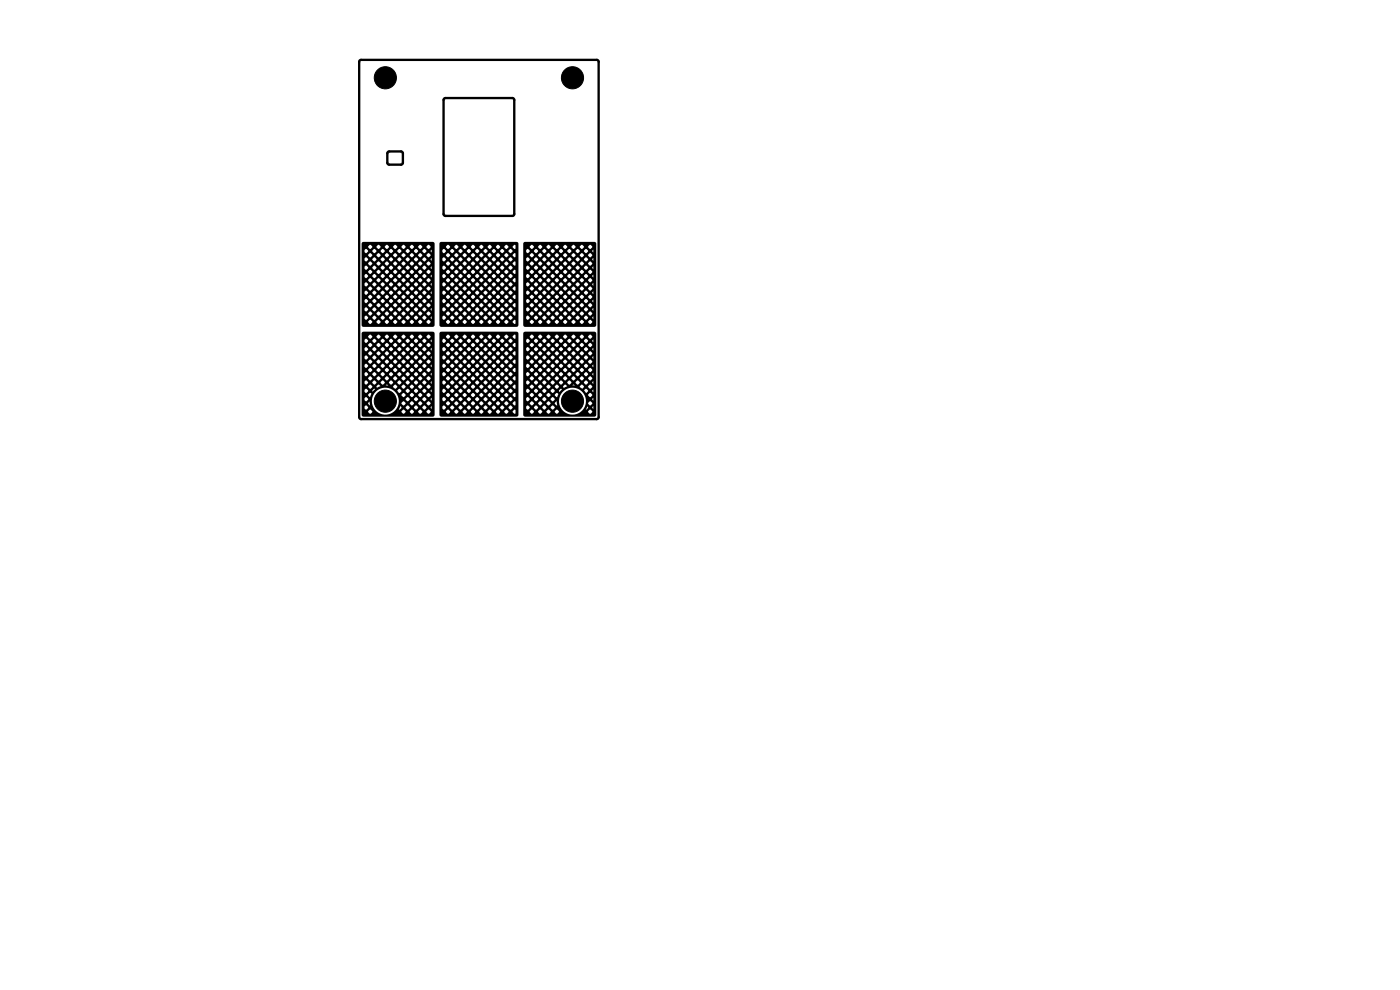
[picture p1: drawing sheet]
<svg xmlns="http://www.w3.org/2000/svg" width="297mm" height="210mm" viewBox="0 0 297 210" stroke-linecap="round" stroke-linejoin="round" font-family="sans-serif">
<g fill="#000" stroke="#000" stroke-width=".21">
<circle cx="81.7" cy="16.5" r="2.35"/>
<circle cx="81.8" cy="16.5" r="1.55"/>
<circle cx="121.4" cy="16.5" r="2.35"/>
<circle cx="121.4" cy="16.5" r="1.55"/>
<circle cx="81.7" cy="85.1" r="2.35"/>
<circle cx="81.8" cy="85.1" r="1.55"/>
<circle cx="121.4" cy="85.1" r="2.35"/>
<circle cx="121.4" cy="85.1" r="1.55"/>
</g>
<path d="M76.8 51.5l.3-.2h14.7l.3 .2 .1 17.4-.1 .4h-15l-.3-.1-.1-.9h1.4l.4 .4 .5-.4h.8l.5 .4 .5-.4h.8l.4 .4 .5-.4h.9l.4 .4 .5-.4h.8l.5 .4 .5-.4h.8l.4 .4 .5-.4h.9l.4 .4 .5-.4h.9l.5 .4 .4-.4-.5-.5-.4 .5h-.9l-.5-.5-.4 .5h-.9l-.4-.5-.5 .5h-.8l-.5-.5-.5 .5h-.8l-.5-.5-.4 .5h-.9l-.4-.5-.5 .5h-.8l-.5-.5-.5 .5h-.8l-.5-.5-.4 .5h-1.4v-1.1h.6v.4l.4 .3 .4-.5h.9l.4 .5 .5-.5h.8l.5 .5 .4-.5h.9l.5 .5 .4-.5h.9l.4 .5 .5-.5h.8l.5 .5 .5-.5h.8l.5 .5 .4-.5h.9l.4 .5 .5-.5h.8l.3 .3v-.6l-.3 .3h-.8l-.5-.5-.4 .5h-.9l-.4-.5-.5 .5h-.8l-.5-.5-.5 .5h-.8l-.5-.5-.4 .5h-.9l-.4-.5-.5 .5h-.9l-.4-.5-.5 .5h-.8l-.5-.5-.4 .5h-.9l-.4-.5-.4 .3h-.6v-.7h1.4l.4 .5 .5-.5h.8l.5 .5 .5-.5h.8l.5 .5 .4-.5h.9l.4 .5 .5-.5h.8l.5 .5 .5-.5h.8l.5 .5 .4-.5h.9l.4 .5 .5-.5h.9l.4 .5 .5-.5-.5-.4-.4 .4h-.9l-.5-.4-.4 .4h-.9l-.4-.4-.5 .4h-.8l-.5-.4-.5 .4h-.8l-.5-.4-.4 .4h-.9l-.4-.4-.5 .4h-.8l-.5-.4-.5 .4h-.8l-.5-.4-.4 .4h-1.4v-1.1h.6v.4l.4 .3 .4-.5h.9l.4 .5 .5-.5h.8l.5 .5 .4-.5h.9l.5 .5 .4-.5h.9l.4 .5 .5-.5h.8l.5 .5 .5-.5h.8l.5 .5 .4-.5h.9l.4 .5 .5-.5h.8l.3 .3v-.6l-.3 .3h-.8l-.5-.4-.4 .4h-.9l-.4-.4-.5 .4h-.8l-.5-.4-.5 .4h-.8l-.5-.4-.4 .4h-.9l-.4-.4-.5 .4h-.9l-.4-.4-.5 .4h-.8l-.5-.4-.4 .4h-.9l-.4-.4-.4 .2h-.6v-.7h1.4l.4 .5 .5-.5h.8l.5 .5 .5-.5h.8l.5 .5 .4-.5h.9l.4 .5 .5-.5h.8l.5 .5 .5-.5h.8l.5 .5 .4-.5h.9l.4 .5 .5-.5h.9l.4 .5 .5-.5-.5-.4-.4 .4h-.9l-.5-.4-.4 .4h-.9l-.4-.4-.5 .4h-.8l-.5-.4-.5 .4h-.8l-.5-.4-.4 .4h-.9l-.4-.4-.5 .4h-.8l-.5-.4-.5 .4h-.8l-.5-.4-.4 .4h-1.4v-1h.6v.4l.4 .2 .4-.4h.9l.4 .4 .5-.4h.8l.5 .4 .4-.4h.9l.5 .4 .4-.4h.9l.4 .4 .5-.4h.8l.5 .4 .5-.4h.8l.5 .4 .4-.4h.9l.4 .4 .5-.4h.8l.3 .3v-.7l-.3 .4h-.8l-.5-.5-.4 .5h-.9l-.4-.5-.5 .5h-.8l-.5-.5-.5 .5h-.8l-.5-.5-.4 .5h-.9l-.4-.5-.5 .5h-.9l-.4-.5-.5 .5h-.8l-.5-.5-.4 .5h-.9l-.4-.5-.4 .3h-.6v-.7h1.4l.4 .4 .5-.4h.8l.5 .4 .5-.4h.8l.5 .4 .4-.4h.9l.4 .4 .5-.4h.8l.5 .4 .5-.4h.8l.5 .4 .4-.4h.9l.4 .4 .5-.4h.9l.4 .4 .5-.4-.5-.5-.4 .5h-.9l-.5-.5-.4 .5h-.9l-.4-.5-.5 .5h-.8l-.5-.5-.5 .5h-.8l-.5-.5-.4 .5h-.9l-.4-.5-.5 .5h-.8l-.5-.5-.5 .5h-.8l-.5-.5-.4 .5h-1.4v-1.1h.6v.4l.4 .3 .4-.5h.9l.4 .5 .5-.5h.8l.5 .5 .4-.5h.9l.5 .5 .4-.5h.9l.4 .5 .5-.5h.8l.5 .5 .5-.5h.8l.5 .5 .4-.5h.9l.4 .5 .5-.5h.8l.3 .3v-.6l-.3 .3h-.8l-.5-.5-.4 .5h-.9l-.4-.5-.5 .5h-.8l-.5-.5-.5 .5h-.8l-.5-.5-.4 .5h-.9l-.4-.5-.5 .5h-.9l-.4-.5-.5 .5h-.8l-.5-.5-.4 .5h-.9l-.4-.5-.4 .3h-.6v-.7h1.4l.4 .5 .5-.5h.8l.5 .5 .5-.5h.8l.5 .5 .4-.5h.9l.4 .5 .5-.5h.8l.5 .5 .5-.5h.8l.5 .5 .4-.5h.9l.4 .5 .5-.5h.9l.4 .5 .5-.5-.5-.5-.4 .5h-.9l-.5-.5-.4 .5h-.9l-.4-.5-.5 .5h-.8l-.5-.5-.5 .5h-.8l-.5-.5-.4 .5h-.9l-.4-.5-.5 .5h-.8l-.5-.5-.5 .5h-.8l-.5-.5-.4 .5h-1.4v-1.1h.6v.4l.4 .3 .4-.5h.9l.4 .5 .5-.5h.8l.5 .5 .4-.5h.9l.5 .5 .4-.5h.9l.4 .5 .5-.5h.8l.5 .5 .5-.5h.8l.5 .5 .4-.5h.9l.4 .5 .5-.5h.8l.3 .3v-.6l-.3 .3h-.8l-.5-.4-.4 .4h-.9l-.4-.4-.5 .4h-.8l-.5-.4-.5 .4h-.8l-.5-.4-.4 .4h-.9l-.4-.4-.5 .4h-.9l-.4-.4-.5 .4h-.8l-.5-.4-.4 .4h-.9l-.4-.4-.4 .2h-.6v-.7h1.4l.4 .5 .5-.5h.8l.5 .5 .5-.5h.8l.5 .5 .4-.5h.9l.4 .5 .5-.5h.8l.5 .5 .5-.5h.8l.5 .5 .4-.5h.9l.4 .5 .5-.5h.9l.4 .5 .5-.5-.5-.4-.4 .4h-.9l-.5-.4-.4 .4h-.9l-.4-.4-.5 .4h-.8l-.5-.4-.5 .4h-.8l-.5-.4-.4 .4h-.9l-.4-.4-.5 .4h-.8l-.5-.4-.5 .4h-.8l-.5-.4-.4 .4h-1.4v-1.1h.6v.5l.4 .2 .4-.4h.9l.4 .4 .5-.4h.8l.5 .4 .4-.4h.9l.5 .4 .4-.4h.9l.4 .4 .5-.4h.8l.5 .4 .5-.4h.8l.5 .4 .4-.4h.9l.4 .4 .5-.4h.8l.3 .3v-.7l-.3 .4h-.8l-.5-.5-.4 .5h-.9l-.4-.5-.5 .5h-.8l-.5-.5-.5 .5h-.8l-.5-.5-.4 .5h-.9l-.4-.5-.5 .5h-.9l-.4-.5-.5 .5h-.8l-.5-.5-.4 .5h-.9l-.4-.5-.4 .2h-.6v-.6h1.4l.4 .4 .5-.4h.8l.5 .4 .5-.4h.8l.5 .4 .4-.4h.9l.4 .4 .5-.4h.8l.5 .4 .5-.4h.8l.5 .4 .4-.4h.9l.4 .4 .5-.4h.9l.4 .4 .5-.4-.5-.5-.4 .5h-.9l-.5-.5-.4 .5h-.9l-.4-.5-.5 .5h-.8l-.5-.5-.5 .5h-.8l-.5-.5-.4 .5h-.9l-.4-.5-.5 .5h-.8l-.5-.5-.5 .5h-.8l-.5-.5-.4 .5h-1.4v-1.1h.6v.4l.4 .2 .4-.4h.9l.4 .4 .5-.4h.8l.5 .4 .4-.4h.9l.5 .4 .4-.4h.9l.4 .4 .5-.4h.8l.5 .4 .5-.4h.8l.5 .4 .4-.4h.9l.4 .4 .5-.4h.8l.3 .3v-.6l-.3 .3h-.8l-.5-.5-.4 .5h-.9l-.4-.5-.5 .5h-.8l-.5-.5-.5 .5h-.8l-.5-.5-.4 .5h-.9l-.4-.5-.5 .5h-.9l-.4-.5-.5 .5h-.8l-.5-.5-.4 .5h-.9l-.4-.5-.4 .3h-.6v-.7h1.4l.4 .5 .5-.5h.8l.5 .5 .5-.5h.8l.5 .5 .4-.5h.9l.4 .5 .5-.5h.8l.5 .5 .5-.5h.8l.5 .5 .4-.5h.9l.4 .5 .5-.5h.9l.4 .5 .5-.5-.5-.5-.4 .5h-.9l-.5-.5-.4 .5h-.9l-.4-.5-.5 .5h-.8l-.5-.5-.5 .5h-.8l-.5-.5-.4 .5h-.9l-.4-.5-.5 .5h-.8l-.5-.5-.5 .5h-.8l-.5-.5-.4 .5h-1.4v-1.1h.6v.4l.4 .3 .4-.5h.9l.4 .5 .5-.5h.8l.5 .5 .4-.5h.9l.5 .5 .4-.5h.9l.4 .5 .5-.5h.8l.5 .5 .5-.5h.8l.5 .5 .4-.5h.9l.4 .5 .5-.5h.8l.3 .3v-.6l-.3 .3h-.8l-.5-.4-.4 .4h-.9l-.4-.4-.5 .4h-.8l-.5-.4-.5 .4h-.8l-.5-.4-.4 .4h-.9l-.4-.4-.5 .4h-.9l-.4-.4-.5 .4h-.8l-.5-.4-.4 .4h-.9l-.4-.4-.4 .2h-.6v-.7h1.4l.4 .5 .5-.5h.8l.5 .5 .5-.5h.8l.5 .5 .4-.5h.9l.4 .5 .5-.5h.8l.5 .5 .5-.5h.8l.5 .5 .4-.5h.9l.4 .5 .5-.5h.9l.4 .5 .5-.5-.5-.4-.4 .4h-.9l-.5-.4-.4 .4h-.9l-.4-.4-.5 .4h-.8l-.5-.4-.5 .4h-.8l-.5-.4-.4 .4h-.9l-.4-.4-.5 .4h-.8l-.5-.4-.5 .4h-.8l-.5-.4-.4 .4h-1.4v-1.1h.6v.5l.4 .2 .4-.4h.9l.4 .4 .5-.4h.8l.5 .4 .4-.4h.9l.5 .4 .4-.4h.9l.4 .4 .5-.4h.8l.5 .4 .5-.4h.8l.5 .4 .4-.4h.9l.4 .4 .5-.4h.8l.3 .3v-.7l-.3 .4h-.8l-.5-.5-.4 .5h-.9l-.4-.5-.5 .5h-.8l-.5-.5-.5 .5h-.8l-.5-.5-.4 .5h-.9l-.4-.5-.5 .5h-.9l-.4-.5-.5 .5h-.8l-.5-.5-.4 .5h-.9l-.4-.5-.4 .2h-.6v-.6h1.4l.4 .4 .5-.4h.8l.5 .4 .5-.4h.8l.5 .4 .4-.4h.9l.4 .4 .5-.4h.8l.5 .4 .5-.4h.8l.5 .4 .4-.4h.9l.4 .4 .5-.4h.9l.4 .4 .5-.4-.4-.5-.5 .5h-.9l-.4-.5-.5 .5h-.9l-.4-.5-.5 .5h-.8l-.4-.5-.6 .5h-.8l-.4-.5-.5 .5h-.9l-.4-.5-.5 .5h-.8l-.4-.5-.6 .5h-.8l-.4-.5-.5 .5h-1.4zM93.3 51.5l.3-.2h16l.3 .2 .1 17.4-.2 .4h-16.2l-.3-.1-.1-.9h1.4l.4 .4 .5-.4h.9l.4 .4 .5-.4h.8l.4 .4 .5-.4h.9l.4 .4 .5-.4h.9l.4 .4 .5-.4h.8l.4 .4 .5-.4h.9l.4 .4 .5-.4h.9l.4 .4 .5-.4h.8l.4 .4 .3-.1v-.7l-.2-.1-.5 .5h-.8l-.5-.5-.4 .5h-.9l-.4-.5-.5 .5h-.9l-.4-.5-.5 .5h-.8l-.5-.5-.4 .5h-.9l-.4-.5-.5 .5h-.9l-.4-.5-.5 .5h-.8l-.5-.5-.4 .5h-.9l-.5-.5-.4 .5h-1.4v-1.1h.6v.4l.4 .3 .4-.5h.9l.4 .5 .5-.5h.8l.5 .5 .5-.5h.8l.5 .5 .4-.5h.9l.4 .5 .5-.5h.8l.5 .5 .5-.5h.8l.5 .5 .4-.5h.9l.4 .5 .5-.5h.8l.5 .5 .5-.5-.5-.5-.5 .5h-.8l-.5-.5-.4 .5h-.9l-.4-.5-.5 .5h-.8l-.5-.5-.5 .5h-.8l-.5-.5-.4 .5h-.9l-.4-.5-.5 .5h-.8l-.5-.5-.5 .5h-.8l-.5-.5-.4 .5h-.9l-.4-.5-.4 .3h-.6v-.7h1.4l.4 .5 .5-.5h.9l.4 .5 .5-.5h.8l.5 .5 .4-.5h.9l.5 .5 .4-.5h.9l.4 .5 .5-.5h.8l.5 .5 .4-.5h.9l.5 .5 .4-.5h.9l.4 .5 .5-.5h.8l.4 .4h.3v-.8h-.2l-.5 .4h-.8l-.5-.4-.4 .4h-.9l-.4-.4-.5 .4h-.9l-.4-.4-.5 .4h-.8l-.5-.4-.4 .4h-.9l-.4-.4-.5 .4h-.9l-.4-.4-.5 .4h-.8l-.5-.4-.4 .4h-.9l-.5-.4-.4 .4h-1.4v-1.1h.6v.4l.4 .3 .4-.5h.9l.4 .5 .5-.5h.8l.5 .5 .5-.5h.8l.5 .5 .4-.5h.9l.4 .5 .5-.5h.8l.5 .5 .5-.5h.8l.5 .5 .4-.5h.9l.4 .5 .5-.5h.8l.5 .5 .5-.5-.5-.4-.5 .4h-.8l-.5-.4-.4 .4h-.9l-.4-.4-.5 .4h-.8l-.5-.4-.5 .4h-.8l-.5-.4-.4 .4h-.9l-.4-.4-.5 .4h-.8l-.5-.4-.5 .4h-.8l-.5-.4-.4 .4h-.9l-.4-.4-.4 .2h-.6v-.7h1.4l.4 .5 .5-.5h.9l.4 .5 .5-.5h.8l.5 .5 .4-.5h.9l.5 .5 .4-.5h.9l.4 .5 .5-.5h.8l.5 .5 .4-.5h.9l.5 .5 .4-.5h.9l.4 .5 .5-.5h.8l.4 .5 .3-.1v-.7l-.2-.1-.5 .4h-.8l-.5-.4-.4 .4h-.9l-.4-.4-.5 .4h-.9l-.4-.4-.5 .4h-.8l-.5-.4-.4 .4h-.9l-.4-.4-.5 .4h-.9l-.4-.4-.5 .4h-.8l-.5-.4-.4 .4h-.9l-.5-.4-.4 .4h-1.4v-1h.6v.4l.4 .2 .4-.4h.9l.4 .4 .5-.4h.8l.5 .4 .5-.4h.8l.5 .4 .4-.4h.9l.4 .4 .5-.4h.8l.5 .4 .5-.4h.8l.5 .4 .4-.4h.9l.4 .4 .5-.4h.8l.5 .4 .5-.4-.5-.5-.5 .5h-.8l-.5-.5-.4 .5h-.9l-.4-.5-.5 .5h-.8l-.5-.5-.5 .5h-.8l-.5-.5-.4 .5h-.9l-.4-.5-.5 .5h-.8l-.5-.5-.5 .5h-.8l-.5-.5-.4 .5h-.9l-.4-.5-.4 .3h-.6v-.7h1.4l.4 .4 .5-.4h.9l.4 .4 .5-.4h.8l.5 .4 .4-.4h.9l.5 .4 .4-.4h.9l.4 .4 .5-.4h.8l.5 .4 .4-.4h.9l.5 .4 .4-.4h.9l.4 .4 .5-.4h.8l.4 .4 .3-.1v-.7l-.2-.1-.5 .5h-.8l-.5-.5-.4 .5h-.9l-.4-.5-.5 .5h-.9l-.4-.5-.5 .5h-.8l-.5-.5-.4 .5h-.9l-.4-.5-.5 .5h-.9l-.4-.5-.5 .5h-.8l-.5-.5-.4 .5h-.9l-.5-.5-.4 .5h-1.4v-1.1h.6v.4l.4 .3 .4-.5h.9l.4 .5 .5-.5h.8l.5 .5 .5-.5h.8l.5 .5 .4-.5h.9l.4 .5 .5-.5h.8l.5 .5 .5-.5h.8l.5 .5 .4-.5h.9l.4 .5 .5-.5h.8l.5 .5 .5-.5-.5-.5-.5 .5h-.8l-.5-.5-.4 .5h-.9l-.4-.5-.5 .5h-.8l-.5-.5-.5 .5h-.8l-.5-.5-.4 .5h-.9l-.4-.5-.5 .5h-.8l-.5-.5-.5 .5h-.8l-.5-.5-.4 .5h-.9l-.4-.5-.4 .3h-.6v-.7h1.4l.4 .5 .5-.5h.9l.4 .5 .5-.5h.8l.5 .5 .4-.5h.9l.5 .5 .4-.5h.9l.4 .5 .5-.5h.8l.5 .5 .4-.5h.9l.5 .5 .4-.5h.9l.4 .5 .5-.5h.8l.4 .4h.3v-.8l-.2-.1-.5 .5h-.8l-.5-.5-.4 .5h-.9l-.4-.5-.5 .5h-.9l-.4-.5-.5 .5h-.8l-.5-.5-.4 .5h-.9l-.4-.5-.5 .5h-.9l-.4-.5-.5 .5h-.8l-.5-.5-.4 .5h-.9l-.5-.5-.4 .5h-1.4v-1.1h.6v.4l.4 .3 .4-.5h.9l.4 .5 .5-.5h.8l.5 .5 .5-.5h.8l.5 .5 .4-.5h.9l.4 .5 .5-.5h.8l.5 .5 .5-.5h.8l.5 .5 .4-.5h.9l.4 .5 .5-.5h.8l.5 .5 .5-.5-.5-.4-.5 .4h-.8l-.5-.4-.4 .4h-.9l-.4-.4-.5 .4h-.8l-.5-.4-.5 .4h-.8l-.5-.4-.4 .4h-.9l-.4-.4-.5 .4h-.8l-.5-.4-.5 .4h-.8l-.5-.4-.4 .4h-.9l-.4-.4-.4 .2h-.6v-.7h1.4l.4 .5 .5-.5h.9l.4 .5 .5-.5h.8l.5 .5 .4-.5h.9l.5 .5 .4-.5h.9l.4 .5 .5-.5h.8l.5 .5 .4-.5h.9l.5 .5 .4-.5h.9l.4 .5 .5-.5h.8l.4 .4h.3v-.7l-.2-.1-.5 .4h-.8l-.5-.4-.4 .4h-.9l-.4-.4-.5 .4h-.9l-.4-.4-.5 .4h-.8l-.5-.4-.4 .4h-.9l-.4-.4-.5 .4h-.9l-.4-.4-.5 .4h-.8l-.5-.4-.4 .4h-.9l-.5-.4-.4 .4h-1.4v-1.1h.6v.5l.4 .2 .4-.4h.9l.4 .4 .5-.4h.8l.5 .4 .5-.4h.8l.5 .4 .4-.4h.9l.4 .4 .5-.4h.8l.5 .4 .5-.4h.8l.5 .4 .4-.4h.9l.4 .4 .5-.4h.8l.5 .4 .5-.4-.5-.5-.5 .5h-.8l-.5-.5-.4 .5h-.9l-.4-.5-.5 .5h-.8l-.5-.5-.5 .5h-.8l-.5-.5-.4 .5h-.9l-.4-.5-.5 .5h-.8l-.5-.5-.5 .5h-.8l-.5-.5-.4 .5h-.9l-.4-.5-.4 .2h-.6v-.6h1.4l.4 .4 .5-.4h.9l.4 .4 .5-.4h.8l.5 .4 .4-.4h.9l.5 .4 .4-.4h.9l.4 .4 .5-.4h.8l.5 .4 .4-.4h.9l.5 .4 .4-.4h.9l.4 .4 .5-.4h.8l.4 .4 .3-.1v-.7l-.2-.1-.5 .5h-.8l-.5-.5-.4 .5h-.9l-.4-.5-.5 .5h-.9l-.4-.5-.5 .5h-.8l-.5-.5-.4 .5h-.9l-.4-.5-.5 .5h-.9l-.4-.5-.5 .5h-.8l-.5-.5-.4 .5h-.9l-.5-.5-.4 .5h-1.4v-1.1h.6v.4l.4 .2 .4-.4h.9l.4 .4 .5-.4h.8l.5 .4 .5-.4h.8l.5 .4 .4-.4h.9l.4 .4 .5-.4h.8l.5 .4 .5-.4h.8l.5 .4 .4-.4h.9l.4 .4 .5-.4h.8l.5 .4 .5-.4-.5-.5-.5 .5h-.8l-.5-.5-.4 .5h-.9l-.4-.5-.5 .5h-.8l-.5-.5-.5 .5h-.8l-.5-.5-.4 .5h-.9l-.4-.5-.5 .5h-.8l-.5-.5-.5 .5h-.8l-.5-.5-.4 .5h-.9l-.4-.5-.4 .3h-.6v-.7h1.4l.4 .5 .5-.5h.9l.4 .5 .5-.5h.8l.5 .5 .4-.5h.9l.5 .5 .4-.5h.9l.4 .5 .5-.5h.8l.5 .5 .4-.5h.9l.5 .5 .4-.5h.9l.4 .5 .5-.5h.8l.4 .4h.3v-.8l-.2-.1-.5 .5h-.8l-.5-.5-.4 .5h-.9l-.4-.5-.5 .5h-.9l-.4-.5-.5 .5h-.8l-.5-.5-.4 .5h-.9l-.4-.5-.5 .5h-.9l-.4-.5-.5 .5h-.8l-.5-.5-.4 .5h-.9l-.5-.5-.4 .5h-1.4v-1.1h.6v.4l.4 .3 .4-.5h.9l.4 .5 .5-.5h.8l.5 .5 .5-.5h.8l.5 .5 .4-.5h.9l.4 .5 .5-.5h.8l.5 .5 .5-.5h.8l.5 .5 .4-.5h.9l.4 .5 .5-.5h.8l.5 .5 .5-.5-.5-.4-.5 .4h-.8l-.5-.4-.4 .4h-.9l-.4-.4-.5 .4h-.8l-.5-.4-.5 .4h-.8l-.5-.4-.4 .4h-.9l-.4-.4-.5 .4h-.8l-.5-.4-.5 .4h-.8l-.5-.4-.4 .4h-.9l-.4-.4-.4 .2h-.6v-.7h1.4l.4 .5 .5-.5h.9l.4 .5 .5-.5h.8l.5 .5 .4-.5h.9l.5 .5 .4-.5h.9l.4 .5 .5-.5h.8l.5 .5 .4-.5h.9l.5 .5 .4-.5h.9l.4 .5 .5-.5h.8l.4 .4h.3v-.7l-.2-.1-.5 .4h-.8l-.5-.4-.4 .4h-.9l-.4-.4-.5 .4h-.9l-.4-.4-.5 .4h-.8l-.5-.4-.4 .4h-.9l-.4-.4-.5 .4h-.9l-.4-.4-.5 .4h-.8l-.5-.4-.4 .4h-.9l-.5-.4-.4 .4h-1.4v-1.1h.6v.5l.4 .2 .4-.4h.9l.4 .4 .5-.4h.8l.5 .4 .5-.4h.8l.5 .4 .4-.4h.9l.4 .4 .5-.4h.8l.5 .4 .5-.4h.8l.5 .4 .4-.4h.9l.4 .4 .5-.4h.8l.5 .4 .5-.4-.5-.5-.5 .5h-.8l-.5-.5-.4 .5h-.9l-.4-.5-.5 .5h-.8l-.5-.5-.5 .5h-.8l-.5-.5-.4 .5h-.9l-.4-.5-.5 .5h-.8l-.5-.5-.5 .5h-.8l-.5-.5-.4 .5h-.9l-.4-.5-.4 .2h-.6v-.6h1.4l.4 .4 .5-.4h.9l.4 .4 .5-.4h.8l.5 .4 .4-.4h.9l.5 .4 .4-.4h.9l.4 .4 .5-.4h.8l.5 .4 .4-.4h.9l.5 .4 .4-.4h.9l.4 .4 .5-.4h.8l.4 .4 .3-.1-.2-.8-.5 .5h-.8l-.4-.5-.5 .5h-.9l-.4-.5-.5 .5h-.9l-.4-.5-.5 .5h-.8l-.4-.5-.5 .5h-.9l-.4-.5-.5 .5h-.9l-.4-.5-.5 .5h-.8l-.4-.5-.5 .5h-.9l-.4-.5-.5 .5h-1.4zM111.1 51.5l.3-.2h14.7l.3 .2 .1 17.4-.2 .4h-14.9l-.3-.1-.1-.9h1.4l.4 .4 .5-.4h.8l.4 .4 .6-.4h.8l.4 .4 .5-.4h.9l.4 .4 .5-.4h.8l.4 .4 .6-.4h.8l.4 .4 .5-.4h.9l.4 .4 .5-.4h.8l.6 .4 .4-.4-.5-.5-.5 .5h-.8l-.5-.5-.4 .5h-.9l-.4-.5-.5 .5h-.8l-.5-.5-.5 .5h-.8l-.5-.5-.4 .5h-.9l-.4-.5-.5 .5h-.8l-.5-.5-.5 .5h-.8l-.5-.5-.4 .5h-1.4v-1.1h.6v.4l.3 .3 .5-.5h.9l.4 .5 .5-.5h.8l.5 .5 .4-.5h.9l.4 .5 .5-.5h.9l.4 .5 .5-.5h.8l.5 .5 .4-.5h.9l.5 .5 .4-.5h.9l.4 .5 .5-.5h.8l.3 .3v-.6l-.3 .3h-.8l-.5-.5-.4 .5h-.9l-.4-.5-.5 .5h-.9l-.4-.5-.5 .5h-.8l-.5-.5-.4 .5h-.9l-.5-.5-.4 .5h-.9l-.4-.5-.5 .5h-.8l-.5-.5-.4 .5h-.9l-.5-.5-.3 .3h-.6v-.7h1.4l.4 .5 .5-.5h.8l.5 .5 .5-.5h.8l.5 .5 .4-.5h.9l.4 .5 .5-.5h.8l.5 .5 .5-.5h.8l.5 .5 .4-.5h.9l.4 .5 .5-.5h.8l.5 .5 .5-.5-.5-.4-.5 .4h-.8l-.5-.4-.4 .4h-.9l-.4-.4-.5 .4h-.8l-.5-.4-.5 .4h-.8l-.5-.4-.4 .4h-.9l-.4-.4-.5 .4h-.8l-.5-.4-.5 .4h-.8l-.5-.4-.4 .4h-1.4v-1.1h.6v.4l.3 .3 .5-.5h.9l.4 .5 .5-.5h.8l.5 .5 .4-.5h.9l.4 .5 .5-.5h.9l.4 .5 .5-.5h.8l.5 .5 .4-.5h.9l.5 .5 .4-.5h.9l.4 .5 .5-.5h.8l.3 .3v-.6l-.3 .3h-.8l-.5-.4-.4 .4h-.9l-.4-.4-.5 .4h-.9l-.4-.4-.5 .4h-.8l-.5-.4-.4 .4h-.9l-.5-.4-.4 .4h-.9l-.4-.4-.5 .4h-.8l-.5-.4-.4 .4h-.9l-.5-.4-.3 .2h-.6v-.7h1.4l.4 .5 .5-.5h.8l.5 .5 .5-.5h.8l.5 .5 .4-.5h.9l.4 .5 .5-.5h.8l.5 .5 .5-.5h.8l.5 .5 .4-.5h.9l.4 .5 .5-.5h.8l.5 .5 .5-.5-.5-.4-.5 .4h-.8l-.5-.4-.4 .4h-.9l-.4-.4-.5 .4h-.8l-.5-.4-.5 .4h-.8l-.5-.4-.4 .4h-.9l-.4-.4-.5 .4h-.8l-.5-.4-.5 .4h-.8l-.5-.4-.4 .4h-1.4v-1h.6v.4l.3 .2 .5-.4h.9l.4 .4 .5-.4h.8l.5 .4 .4-.4h.9l.4 .4 .5-.4h.9l.4 .4 .5-.4h.8l.5 .4 .4-.4h.9l.5 .4 .4-.4h.9l.4 .4 .5-.4h.8l.3 .3v-.7l-.3 .4h-.8l-.5-.5-.4 .5h-.9l-.4-.5-.5 .5h-.9l-.4-.5-.5 .5h-.8l-.5-.5-.4 .5h-.9l-.5-.5-.4 .5h-.9l-.4-.5-.5 .5h-.8l-.5-.5-.4 .5h-.9l-.5-.5-.3 .3h-.6v-.7h1.4l.4 .4 .5-.4h.8l.5 .4 .5-.4h.8l.5 .4 .4-.4h.9l.4 .4 .5-.4h.8l.5 .4 .5-.4h.8l.5 .4 .4-.4h.9l.4 .4 .5-.4h.8l.5 .4 .5-.4-.5-.5-.5 .5h-.8l-.5-.5-.4 .5h-.9l-.4-.5-.5 .5h-.8l-.5-.5-.5 .5h-.8l-.5-.5-.4 .5h-.9l-.4-.5-.5 .5h-.8l-.5-.5-.5 .5h-.8l-.5-.5-.4 .5h-1.4v-1.1h.6v.4l.3 .3 .5-.5h.9l.4 .5 .5-.5h.8l.5 .5 .4-.5h.9l.4 .5 .5-.5h.9l.4 .5 .5-.5h.8l.5 .5 .4-.5h.9l.5 .5 .4-.5h.9l.4 .5 .5-.5h.8l.3 .3v-.6l-.3 .3h-.8l-.5-.5-.4 .5h-.9l-.4-.5-.5 .5h-.9l-.4-.5-.5 .5h-.8l-.5-.5-.4 .5h-.9l-.5-.5-.4 .5h-.9l-.4-.5-.5 .5h-.8l-.5-.5-.4 .5h-.9l-.5-.5-.3 .3h-.6v-.7h1.4l.4 .5 .5-.5h.8l.5 .5 .5-.5h.8l.5 .5 .4-.5h.9l.4 .5 .5-.5h.8l.5 .5 .5-.5h.8l.5 .5 .4-.5h.9l.4 .5 .5-.5h.8l.5 .5 .5-.5-.5-.5-.5 .5h-.8l-.5-.5-.4 .5h-.9l-.4-.5-.5 .5h-.8l-.5-.5-.5 .5h-.8l-.5-.5-.4 .5h-.9l-.4-.5-.5 .5h-.8l-.5-.5-.5 .5h-.8l-.5-.5-.4 .5h-1.4v-1.1h.6v.4l.3 .3 .5-.5h.9l.4 .5 .5-.5h.8l.5 .5 .4-.5h.9l.4 .5 .5-.5h.9l.4 .5 .5-.5h.8l.5 .5 .4-.5h.9l.5 .5 .4-.5h.9l.4 .5 .5-.5h.8l.3 .3v-.6l-.3 .3h-.8l-.5-.4-.4 .4h-.9l-.4-.4-.5 .4h-.9l-.4-.4-.5 .4h-.8l-.5-.4-.4 .4h-.9l-.5-.4-.4 .4h-.9l-.4-.4-.5 .4h-.8l-.5-.4-.4 .4h-.9l-.5-.4-.3 .2h-.6v-.7h1.4l.4 .5 .5-.5h.8l.5 .5 .5-.5h.8l.5 .5 .4-.5h.9l.4 .5 .5-.5h.8l.5 .5 .5-.5h.8l.5 .5 .4-.5h.9l.4 .5 .5-.5h.8l.5 .5 .5-.5-.5-.4-.5 .4h-.8l-.5-.4-.4 .4h-.9l-.4-.4-.5 .4h-.8l-.5-.4-.5 .4h-.8l-.5-.4-.4 .4h-.9l-.4-.4-.5 .4h-.8l-.5-.4-.5 .4h-.8l-.5-.4-.4 .4h-1.4v-1.1h.6v.5l.3 .2 .5-.4h.9l.4 .4 .5-.4h.8l.5 .4 .4-.4h.9l.4 .4 .5-.4h.9l.4 .4 .5-.4h.8l.5 .4 .4-.4h.9l.5 .4 .4-.4h.9l.4 .4 .5-.4h.8l.3 .3v-.7l-.3 .4h-.8l-.5-.5-.4 .5h-.9l-.4-.5-.5 .5h-.9l-.4-.5-.5 .5h-.8l-.5-.5-.4 .5h-.9l-.5-.5-.4 .5h-.9l-.4-.5-.5 .5h-.8l-.5-.5-.4 .5h-.9l-.5-.5-.3 .2h-.6v-.6h1.4l.4 .4 .5-.4h.8l.5 .4 .5-.4h.8l.5 .4 .4-.4h.9l.4 .4 .5-.4h.8l.5 .4 .5-.4h.8l.5 .4 .4-.4h.9l.4 .4 .5-.4h.8l.5 .4 .5-.4-.5-.5-.5 .5h-.8l-.5-.5-.4 .5h-.9l-.4-.5-.5 .5h-.8l-.5-.5-.5 .5h-.8l-.5-.5-.4 .5h-.9l-.4-.5-.5 .5h-.8l-.5-.5-.5 .5h-.8l-.5-.5-.4 .5h-1.4v-1.1h.6v.4l.3 .2 .5-.4h.9l.4 .4 .5-.4h.8l.5 .4 .4-.4h.9l.4 .4 .5-.4h.9l.4 .4 .5-.4h.8l.5 .4 .4-.4h.9l.5 .4 .4-.4h.9l.4 .4 .5-.4h.8l.3 .3v-.6l-.3 .3h-.8l-.5-.5-.4 .5h-.9l-.4-.5-.5 .5h-.9l-.4-.5-.5 .5h-.8l-.5-.5-.4 .5h-.9l-.5-.5-.4 .5h-.9l-.4-.5-.5 .5h-.8l-.5-.5-.4 .5h-.9l-.5-.5-.3 .3h-.6v-.7h1.4l.4 .5 .5-.5h.8l.5 .5 .5-.5h.8l.5 .5 .4-.5h.9l.4 .5 .5-.5h.8l.5 .5 .5-.5h.8l.5 .5 .4-.5h.9l.4 .5 .5-.5h.8l.5 .5 .5-.5-.5-.5-.5 .5h-.8l-.5-.5-.4 .5h-.9l-.4-.5-.5 .5h-.8l-.5-.5-.5 .5h-.8l-.5-.5-.4 .5h-.9l-.4-.5-.5 .5h-.8l-.5-.5-.5 .5h-.8l-.5-.5-.4 .5h-1.4v-1.1h.6v.4l.3 .3 .5-.5h.9l.4 .5 .5-.5h.8l.5 .5 .4-.5h.9l.4 .5 .5-.5h.9l.4 .5 .5-.5h.8l.5 .5 .4-.5h.9l.5 .5 .4-.5h.9l.4 .5 .5-.5h.8l.3 .3v-.6l-.3 .3h-.8l-.5-.4-.4 .4h-.9l-.4-.4-.5 .4h-.9l-.4-.4-.5 .4h-.8l-.5-.4-.4 .4h-.9l-.5-.4-.4 .4h-.9l-.4-.4-.5 .4h-.8l-.5-.4-.4 .4h-.9l-.5-.4-.3 .2h-.6v-.7h1.4l.4 .5 .5-.5h.8l.5 .5 .5-.5h.8l.5 .5 .4-.5h.9l.4 .5 .5-.5h.8l.5 .5 .5-.5h.8l.5 .5 .4-.5h.9l.4 .5 .5-.5h.8l.5 .5 .5-.5-.5-.4-.5 .4h-.8l-.5-.4-.4 .4h-.9l-.4-.4-.5 .4h-.8l-.5-.4-.5 .4h-.8l-.5-.4-.4 .4h-.9l-.4-.4-.5 .4h-.8l-.5-.4-.5 .4h-.8l-.5-.4-.4 .4h-1.4v-1.1h.6v.5l.3 .2 .5-.4h.9l.4 .4 .5-.4h.8l.5 .4 .4-.4h.9l.4 .4 .5-.4h.9l.4 .4 .5-.4h.8l.5 .4 .4-.4h.9l.5 .4 .4-.4h.9l.4 .4 .5-.4h.8l.3 .3v-.7l-.3 .4h-.8l-.5-.5-.4 .5h-.9l-.4-.5-.5 .5h-.9l-.4-.5-.5 .5h-.8l-.5-.5-.4 .5h-.9l-.5-.5-.4 .5h-.9l-.4-.5-.5 .5h-.8l-.5-.5-.4 .5h-.9l-.5-.5-.3 .2h-.6v-.6h1.4l.4 .4 .5-.4h.8l.5 .4 .5-.4h.8l.5 .4 .4-.4h.9l.4 .4 .5-.4h.8l.5 .4 .5-.4h.8l.5 .4 .4-.4h.9l.4 .4 .5-.4h.8l.5 .4 .5-.4-.4-.5-.6 .5h-.8l-.4-.5-.5 .5h-.9l-.4-.5-.5 .5h-.8l-.5-.5-.5 .5h-.8l-.4-.5-.5 .5h-.9l-.4-.5-.5 .5h-.8l-.5-.5-.5 .5h-.8l-.4-.5-.5 .5h-1.4zM76.8 70.5l.3-.1h14.7h.3l.1 .3-.1 17.5-.3 .2-14.9-.1-.2-.2v-.8h1.4l.4 .5 .5-.5-.5-.4-.4 .4h-1.4v-1.1h.6v.5l.4 .2 .4-.5-.4-.4-.4 .2h-.6v-.6h1.4l.4 .4-.1-.8-.3 .4h-1.4v-1.1h.6v.4l.4 .2 .2-.2h1v.4a2.85 2.85 0 0 0 4.6 2h1.6l.5 .5 .5-.5h.8l.4 .5 .5-.5h.9l.4 .5 .5-.5h.9l.5 .5 .4-.5-.5-.4-.4 .4h-.9l-.5-.4-.4 .4h-.9l-.4-.4-.5 .4h-.8l-.5-.4-.5 .4h-1.6a1.08 1.08 0 0 1 1.2-.4l.5-.5h.8l.5 .5 .5-.5h.8l.5 .5 .4-.5h.9l.4 .5 .5-.5h.8l.3 .4v-.7l-.3 .3h-.8l-.5-.4-.4 .4h-.9l-.4-.4-.5 .4h-.8l-.5-.4-.5 .4h-.8l-.3-.3-.3 .8h-.6l.6-1.3h.5l.5 .4 .5-.4h.8l.5 .4 .4-.4h.9l.4 .4 .5-.4h.9l.4 .4 .5-.4-.5-.5-.4 .5h-.9l-.5-.5-.4 .5h-.9l-.4-.5-.5 .5h-.8l-.5-.5-.5 .5h-.5v-.9h1.4l.5 .4 .5-.4h.8l.5 .4 .4-.4h.9l.4 .4 .5-.4h.8l.3 .3v-.6l-.3 .3h-.8l-.5-.5-.4 .5h-.9l-.4-.5-.5 .5h-.8l-.5-.5-.5 .5h-1.4l-.3-.9h.8l.5 .5 .5-.5h.8l.5 .5 .4-.5h.9l.4 .5 .5-.5h.9l.4 .5 .5-.5-.5-.5-.4 .5h-.9l-.5-.5-.4 .5h-.9l-.4-.5-.5 .5h-.8l-.5-.5-.5 .5h-.8l-.7-.9h.7l.4 .5 .5-.5h.8l.5 .5 .5-.5h.8l.5 .5 .4-.5h.9l.4 .5 .5-.5h.8l.3 .3v-.6l-.3 .3h-.8l-.5-.4-.4 .4h-.9l-.4-.4-.5 .4h-.8l-.5-.4-.5 .4h-.8l-.5-.4a1.2 1.2 0 0 1-1.1 .4 2.85 2.85 0 0 0-3-.4 2.85 2.85 0 0 0-1.7 2.4h-1l.2-.2-.4-.5-.4 .3h-.6v-.7h1.4l.4 .4 .3-.7-.3-.2-.4 .5h-1.4v-1.1h.6v.4l.4 .3 .4-.5h.9l.1 .2 .5-.6h-.3l-.3 .4h-.9l-.4-.4-.4 .2h-.6v-.7h1.4l.4 .5 .5-.5h.8l.2 .2 .4-.2h3l.4 .5 .5-.5h.8l.5 .5 .5-.5h.8l.5 .5 .4-.5h.9l.4 .5 .5-.5h.9l.4 .5 .5-.5-.5-.4-.4 .4h-.9l-.5-.4-.4 .4h-.9l-.4-.4-.5 .4h-.8l-.5-.4-.5 .4h-.8l-.5-.4-.4 .4h-3l.3-.1-.1-.1h1.8l-.3-.2-.3 .2h-1.2l-.3-.2-.5 .4h-.8l-.5-.4-.4 .4h-1.4v-1.1h.6v.5l.4 .2 .4-.5h.9l.4 .5 .5-.5h.8l.5 .5 .4-.5h.9l.5 .5 .4-.5h.9l.4 .5 .5-.5h.8l.5 .5 .5-.5h.8l.5 .5 .4-.5h.9l.4 .5 .5-.5h.8l.3 .4v-.7l-.3 .3h-.8l-.5-.4-.4 .4h-.9l-.4-.4-.5 .4h-.8l-.5-.4-.5 .4h-.8l-.5-.4-.4 .4h-.9l-.4-.4-.5 .4h-.9l-.4-.4-.5 .4h-.8l-.5-.4-.4 .4h-.9l-.4-.4-.4 .2h-.6v-.6h1.4l.4 .4 .5-.4h.8l.5 .4 .5-.4h.8l.5 .4 .4-.4h.9l.4 .4 .5-.4h.8l.5 .4 .5-.4h.8l.5 .4 .4-.4h.9l.4 .4 .5-.4h.9l.4 .4 .5-.4-.5-.5-.4 .5h-.9l-.5-.5-.4 .5h-.9l-.4-.5-.5 .5h-.8l-.5-.5-.5 .5h-.8l-.5-.5-.4 .5h-.9l-.4-.5-.5 .5h-.8l-.5-.5-.5 .5h-.8l-.5-.5-.4 .5h-1.4v-1.1h.6v.4l.4 .2 .4-.4h.9l.4 .4 .5-.4h.8l.5 .4 .4-.4h.9l.5 .4 .4-.4h.9l.4 .4 .5-.4h.8l.5 .4 .5-.4h.8l.5 .4 .4-.4h.9l.4 .4 .5-.4h.8l.3 .3v-.6l-.3 .3h-.8l-.5-.5-.4 .5h-.9l-.4-.5-.5 .5h-.8l-.5-.5-.5 .5h-.8l-.5-.5-.4 .5h-.9l-.4-.5-.5 .5h-.9l-.4-.5-.5 .5h-.8l-.5-.5-.4 .5h-.9l-.4-.5-.4 .3h-.6v-.7h1.4l.4 .5 .5-.5h.8l.5 .5 .5-.5h.8l.5 .5 .4-.5h.9l.4 .5 .5-.5h.8l.5 .5 .5-.5h.8l.5 .5 .4-.5h.9l.4 .5 .5-.5h.9l.4 .5 .5-.5-.5-.5-.4 .5h-.9l-.5-.5-.4 .5h-.9l-.4-.5-.5 .5h-.8l-.5-.5-.5 .5h-.8l-.5-.5-.4 .5h-.9l-.4-.5-.5 .5h-.8l-.5-.5-.5 .5h-.8l-.5-.5-.4 .5h-1.4v-1.1h.6v.4l.4 .3 .4-.5h.9l.4 .5 .5-.5h.8l.5 .5 .4-.5h.9l.5 .5 .4-.5h.9l.4 .5 .5-.5h.8l.5 .5 .5-.5h.8l.5 .5 .4-.5h.9l.4 .5 .5-.5h.8l.3 .3v-.6l-.3 .3h-.8l-.5-.5-.4 .5h-.9l-.4-.5-.5 .5h-.8l-.5-.5-.5 .5h-.8l-.5-.5-.4 .5h-.9l-.4-.5-.5 .5h-.9l-.4-.5-.5 .5h-.8l-.5-.5-.4 .5h-.9l-.4-.5-.4 .3h-.6v-.7h1.4l.4 .5 .5-.5h.8l.5 .5 .5-.5h.8l.5 .5 .4-.5h.9l.4 .5 .5-.5h.8l.5 .5 .5-.5h.8l.5 .5 .4-.5h.9l.4 .5 .5-.5h.9l.4 .5 .5-.5-.5-.4-.4 .4h-.9l-.5-.4-.4 .4h-.9l-.4-.4-.5 .4h-.8l-.5-.4-.5 .4h-.8l-.5-.4-.4 .4h-.9l-.4-.4-.5 .4h-.8l-.5-.4-.5 .4h-.8l-.5-.4-.4 .4h-1.4v-1.1h.6v.4l.4 .3 .4-.5h.9l.4 .5 .5-.5h.8l.5 .5 .4-.5h.9l.5 .5 .4-.5h.9l.4 .5 .5-.5h.8l.5 .5 .5-.5h.8l.5 .5 .4-.5h.9l.4 .5 .5-.5h.8l.3 .4v-.7l-.3 .3h-.8l-.5-.4-.4 .4h-.9l-.4-.4-.5 .4h-.8l-.5-.4-.5 .4h-.8l-.5-.4-.4 .4h-.9l-.4-.4-.5 .4h-.9l-.4-.4-.5 .4h-.8l-.5-.4-.4 .4h-.9l-.4-.4-.4 .2h-.6v-.6h1.4l.4 .4 .5-.4h.8l.5 .4 .5-.4h.8l.5 .4 .4-.4h.9l.4 .4 .5-.4h.8l.5 .4 .5-.4h.8l.5 .4 .4-.4h.9l.4 .4 .5-.4h.9l.4 .4 .5-.4-.5-.5-.4 .5h-.9l-.5-.5-.4 .5h-.9l-.4-.5-.5 .5h-.8l-.5-.5-.5 .5h-.8l-.5-.5-.4 .5h-.9l-.4-.5-.5 .5h-.8l-.5-.5-.5 .5h-.8l-.5-.5-.4 .5h-1.4v-1.1h.6v.4l.4 .2 .4-.4h.9l.4 .4 .5-.4h.8l.5 .4 .4-.4h.9l.5 .4 .4-.4h.9l.4 .4 .5-.4h.8l.5 .4 .5-.4h.8l.5 .4 .4-.4h.9l.4 .4 .5-.4h.8l.3 .3v-.6l-.3 .3h-.8l-.5-.5-.4 .5h-.9l-.4-.5-.5 .5h-.8l-.5-.5-.5 .5h-.8l-.5-.5-.4 .5h-.9l-.4-.5-.5 .5h-.9l-.4-.5-.5 .5h-.8l-.5-.5-.4 .5h-.9l-.4-.5-.4 .3h-.6v-.7h1.4l.4 .4 .5-.4h.8l.5 .4 .5-.4h.8l.5 .4 .4-.4h.9l.4 .4 .5-.4h.8l.5 .4 .5-.4h.8l.5 .4 .4-.4h.9l.4 .4 .5-.4h.9l.4 .4 .5-.4-.5-.5-.4 .5h-.9l-.5-.5-.4 .5h-.9l-.4-.5-.5 .5h-.8l-.5-.5-.5 .5h-.8l-.5-.5-.4 .5h-.9l-.4-.5-.5 .5h-.8l-.5-.5-.5 .5h-.8l-.5-.5-.4 .5h-1.4v-1.1h.6v.4l.4 .3 .4-.5h.9l.4 .5 .5-.5h.8l.5 .5 .4-.5h.9l.5 .5 .4-.5h.9l.4 .5 .5-.5h.8l.5 .5 .5-.5h.8l.5 .5 .4-.5h.9l.4 .5 .5-.5h.8l.3 .3v-.6l-.3 .3h-.8l-.5-.5-.4 .5h-.9l-.4-.5-.5 .5h-.8l-.5-.5-.5 .5h-.8l-.5-.5-.4 .5h-.9l-.4-.5-.5 .5h-.9l-.4-.5-.5 .5h-.8l-.5-.5-.4 .5h-.9l-.4-.5-.4 .3h-.6v-.7h1.4l.4 .5 .5-.5h.8l.5 .5 .5-.5h.8l.5 .5 .4-.5h.9l.4 .5 .5-.5h.8l.5 .5 .5-.5h.8l.5 .5 .4-.5h.9l.4 .5 .5-.5h.9l.4 .5 .5-.5-.4-.4-.5 .4h-.9l-.4-.4-.5 .4h-.9l-.4-.4-.5 .4h-.8l-.4-.4-.6 .4h-.8l-.4-.4-.5 .4h-.9l-.4-.4-.5 .4h-.8l-.4-.4-.6 .4h-.8l-.4-.4-.5 .4h-1.4zM93.3 70.5l.3-.1h16l.3 .1 .1 17.5-.2 .3-16.2 .1-.3-.2-.1-.9h1.4l.4 .5 .5-.5h.9l.4 .5 .5-.5h.8l.4 .5 .5-.5h.9l.4 .5 .5-.5h.9l.4 .5 .5-.5h.8l.4 .5 .5-.5h.9l.4 .5 .5-.5h.9l.4 .5 .5-.5h.8l.4 .4h.3v-.7l-.2-.1-.5 .4h-.8l-.5-.4-.4 .4h-.9l-.4-.4-.5 .4h-.9l-.4-.4-.5 .4h-.8l-.5-.4-.4 .4h-.9l-.4-.4-.5 .4h-.9l-.4-.4-.5 .4h-.8l-.5-.4-.4 .4h-.9l-.5-.4-.4 .4h-1.4v-1.1h.6v.5l.4 .2 .4-.5h.9l.4 .5 .5-.5h.8l.5 .5 .5-.5h.8l.5 .5 .4-.5h.9l.4 .5 .5-.5h.8l.5 .5 .5-.5h.8l.5 .5 .4-.5h.9l.4 .5 .5-.5h.8l.5 .5 .5-.5-.5-.4-.5 .4h-.8l-.5-.4-.4 .4h-.9l-.4-.4-.5 .4h-.8l-.5-.4-.5 .4h-.8l-.5-.4-.4 .4h-.9l-.4-.4-.5 .4h-.8l-.5-.4-.5 .4h-.8l-.5-.4-.4 .4h-.9l-.4-.4-.4 .2h-.6v-.6h1.4l.4 .4 .5-.4h.9l.4 .4 .5-.4h.8l.5 .4 .4-.4h.9l.5 .4 .4-.4h.9l.4 .4 .5-.4h.8l.5 .4 .4-.4h.9l.5 .4 .4-.4h.9l.4 .4 .5-.4h.8l.4 .4 .3-.1v-.7l-.2-.1-.5 .5h-.8l-.5-.5-.4 .5h-.9l-.4-.5-.5 .5h-.9l-.4-.5-.5 .5h-.8l-.5-.5-.4 .5h-.9l-.4-.5-.5 .5h-.9l-.4-.5-.5 .5h-.8l-.5-.5-.4 .5h-.9l-.5-.5-.4 .5h-1.4v-1.1h.6v.4l.4 .2 .4-.4h.9l.4 .4 .5-.4h.8l.5 .4 .5-.4h.8l.5 .4 .4-.4h.9l.4 .4 .5-.4h.8l.5 .4 .5-.4h.8l.5 .4 .4-.4h.9l.4 .4 .5-.4h.8l.5 .4 .5-.4-.5-.5-.5 .5h-.8l-.5-.5-.4 .5h-.9l-.4-.5-.5 .5h-.8l-.5-.5-.5 .5h-.8l-.5-.5-.4 .5h-.9l-.4-.5-.5 .5h-.8l-.5-.5-.5 .5h-.8l-.5-.5-.4 .5h-.9l-.4-.5-.4 .3h-.6v-.7h1.4l.4 .5 .5-.5h.9l.4 .5 .5-.5h.8l.5 .5 .4-.5h.9l.5 .5 .4-.5h.9l.4 .5 .5-.5h.8l.5 .5 .4-.5h.9l.5 .5 .4-.5h.9l.4 .5 .5-.5h.8l.4 .4h.3v-.8l-.2-.1-.5 .5h-.8l-.5-.5-.4 .5h-.9l-.4-.5-.5 .5h-.9l-.4-.5-.5 .5h-.8l-.5-.5-.4 .5h-.9l-.4-.5-.5 .5h-.9l-.4-.5-.5 .5h-.8l-.5-.5-.4 .5h-.9l-.5-.5-.4 .5h-1.4v-1.1h.6v.4l.4 .3 .4-.5h.9l.4 .5 .5-.5h.8l.5 .5 .5-.5h.8l.5 .5 .4-.5h.9l.4 .5 .5-.5h.8l.5 .5 .5-.5h.8l.5 .5 .4-.5h.9l.4 .5 .5-.5h.8l.5 .5 .5-.5-.5-.4-.5 .4h-.8l-.5-.4-.4 .4h-.9l-.4-.4-.5 .4h-.8l-.5-.4-.5 .4h-.8l-.5-.4-.4 .4h-.9l-.4-.4-.5 .4h-.8l-.5-.4-.5 .4h-.8l-.5-.4-.4 .4h-.9l-.4-.4-.4 .2h-.6v-.7h1.4l.4 .5 .5-.5h.9l.4 .5 .5-.5h.8l.5 .5 .4-.5h.9l.5 .5 .4-.5h.9l.4 .5 .5-.5h.8l.5 .5 .4-.5h.9l.5 .5 .4-.5h.9l.4 .5 .5-.5h.8l.4 .4h.3v-.7l-.2-.1-.5 .4h-.8l-.5-.4-.4 .4h-.9l-.4-.4-.5 .4h-.9l-.4-.4-.5 .4h-.8l-.5-.4-.4 .4h-.9l-.4-.4-.5 .4h-.9l-.4-.4-.5 .4h-.8l-.5-.4-.4 .4h-.9l-.5-.4-.4 .4h-1.4v-1.1h.6v.5l.4 .2 .4-.5h.9l.4 .5 .5-.5h.8l.5 .5 .5-.5h.8l.5 .5 .4-.5h.9l.4 .5 .5-.5h.8l.5 .5 .5-.5h.8l.5 .5 .4-.5h.9l.4 .5 .5-.5h.8l.5 .5 .5-.5-.5-.4-.5 .4h-.8l-.5-.4-.4 .4h-.9l-.4-.4-.5 .4h-.8l-.5-.4-.5 .4h-.8l-.5-.4-.4 .4h-.9l-.4-.4-.5 .4h-.8l-.5-.4-.5 .4h-.8l-.5-.4-.4 .4h-.9l-.4-.4-.4 .2h-.6v-.6h1.4l.4 .4 .5-.4h.9l.4 .4 .5-.4h.8l.5 .4 .4-.4h.9l.5 .4 .4-.4h.9l.4 .4 .5-.4h.8l.5 .4 .4-.4h.9l.5 .4 .4-.4h.9l.4 .4 .5-.4h.8l.4 .4 .3-.1v-.7l-.2-.1-.5 .5h-.8l-.5-.5-.4 .5h-.9l-.4-.5-.5 .5h-.9l-.4-.5-.5 .5h-.8l-.5-.5-.4 .5h-.9l-.4-.5-.5 .5h-.9l-.4-.5-.5 .5h-.8l-.5-.5-.4 .5h-.9l-.5-.5-.4 .5h-1.4v-1.1h.6v.4l.4 .2 .4-.4h.9l.4 .4 .5-.4h.8l.5 .4 .5-.4h.8l.5 .4 .4-.4h.9l.4 .4 .5-.4h.8l.5 .4 .5-.4h.8l.5 .4 .4-.4h.9l.4 .4 .5-.4h.8l.5 .4 .5-.4-.5-.5-.5 .5h-.8l-.5-.5-.4 .5h-.9l-.4-.5-.5 .5h-.8l-.5-.5-.5 .5h-.8l-.5-.5-.4 .5h-.9l-.4-.5-.5 .5h-.8l-.5-.5-.5 .5h-.8l-.5-.5-.4 .5h-.9l-.4-.5-.4 .3h-.6v-.7h1.4l.4 .5 .5-.5h.9l.4 .5 .5-.5h.8l.5 .5 .4-.5h.9l.5 .5 .4-.5h.9l.4 .5 .5-.5h.8l.5 .5 .4-.5h.9l.5 .5 .4-.5h.9l.4 .5 .5-.5h.8l.4 .4h.3v-.8l-.2-.1-.5 .5h-.8l-.5-.5-.4 .5h-.9l-.4-.5-.5 .5h-.9l-.4-.5-.5 .5h-.8l-.5-.5-.4 .5h-.9l-.4-.5-.5 .5h-.9l-.4-.5-.5 .5h-.8l-.5-.5-.4 .5h-.9l-.5-.5-.4 .5h-1.4v-1.1h.6v.4l.4 .3 .4-.5h.9l.4 .5 .5-.5h.8l.5 .5 .5-.5h.8l.5 .5 .4-.5h.9l.4 .5 .5-.5h.8l.5 .5 .5-.5h.8l.5 .5 .4-.5h.9l.4 .5 .5-.5h.8l.5 .5 .5-.5-.5-.5-.5 .5h-.8l-.5-.5-.4 .5h-.9l-.4-.5-.5 .5h-.8l-.5-.5-.5 .5h-.8l-.5-.5-.4 .5h-.9l-.4-.5-.5 .5h-.8l-.5-.5-.5 .5h-.8l-.5-.5-.4 .5h-.9l-.4-.5-.4 .3h-.6v-.7h1.4l.4 .5 .5-.5h.9l.4 .5 .5-.5h.8l.5 .5 .4-.5h.9l.5 .5 .4-.5h.9l.4 .5 .5-.5h.8l.5 .5 .4-.5h.9l.5 .5 .4-.5h.9l.4 .5 .5-.5h.8l.4 .4h.3v-.7l-.2-.1-.5 .4h-.8l-.5-.4-.4 .4h-.9l-.4-.4-.5 .4h-.9l-.4-.4-.5 .4h-.8l-.5-.4-.4 .4h-.9l-.4-.4-.5 .4h-.9l-.4-.4-.5 .4h-.8l-.5-.4-.4 .4h-.9l-.5-.4-.4 .4h-1.4v-1.1h.6v.4l.4 .3 .4-.5h.9l.4 .5 .5-.5h.8l.5 .5 .5-.5h.8l.5 .5 .4-.5h.9l.4 .5 .5-.5h.8l.5 .5 .5-.5h.8l.5 .5 .4-.5h.9l.4 .5 .5-.5h.8l.5 .5 .5-.5-.5-.4-.5 .4h-.8l-.5-.4-.4 .4h-.9l-.4-.4-.5 .4h-.8l-.5-.4-.5 .4h-.8l-.5-.4-.4 .4h-.9l-.4-.4-.5 .4h-.8l-.5-.4-.5 .4h-.8l-.5-.4-.4 .4h-.9l-.4-.4-.4 .2h-.6v-.6h1.4l.4 .4 .5-.4h.9l.4 .4 .5-.4h.8l.5 .4 .4-.4h.9l.5 .4 .4-.4h.9l.4 .4 .5-.4h.8l.5 .4 .4-.4h.9l.5 .4 .4-.4h.9l.4 .4 .5-.4h.8l.4 .4 .3-.1v-.7l-.2-.1-.5 .5h-.8l-.5-.5-.4 .5h-.9l-.4-.5-.5 .5h-.9l-.4-.5-.5 .5h-.8l-.5-.5-.4 .5h-.9l-.4-.5-.5 .5h-.9l-.4-.5-.5 .5h-.8l-.5-.5-.4 .5h-.9l-.5-.5-.4 .5h-1.4v-1.1h.6v.4l.4 .2 .4-.4h.9l.4 .4 .5-.4h.8l.5 .4 .5-.4h.8l.5 .4 .4-.4h.9l.4 .4 .5-.4h.8l.5 .4 .5-.4h.8l.5 .4 .4-.4h.9l.4 .4 .5-.4h.8l.5 .4 .5-.4-.5-.5-.5 .5h-.8l-.5-.5-.4 .5h-.9l-.4-.5-.5 .5h-.8l-.5-.5-.5 .5h-.8l-.5-.5-.4 .5h-.9l-.4-.5-.5 .5h-.8l-.5-.5-.5 .5h-.8l-.5-.5-.4 .5h-.9l-.4-.5-.4 .3h-.6v-.7h1.4l.4 .4 .5-.4h.9l.4 .4 .5-.4h.8l.5 .4 .4-.4h.9l.5 .4 .4-.4h.9l.4 .4 .5-.4h.8l.5 .4 .4-.4h.9l.5 .4 .4-.4h.9l.4 .4 .5-.4h.8l.4 .4h.3v-.8l-.2-.1-.5 .5h-.8l-.5-.5-.4 .5h-.9l-.4-.5-.5 .5h-.9l-.4-.5-.5 .5h-.8l-.5-.5-.4 .5h-.9l-.4-.5-.5 .5h-.9l-.4-.5-.5 .5h-.8l-.5-.5-.4 .5h-.9l-.5-.5-.4 .5h-1.4v-1.1h.6v.4l.4 .3 .4-.5h.9l.4 .5 .5-.5h.8l.5 .5 .5-.5h.8l.5 .5 .4-.5h.9l.4 .5 .5-.5h.8l.5 .5 .5-.5h.8l.5 .5 .4-.5h.9l.4 .5 .5-.5h.8l.5 .5 .5-.5-.5-.5-.5 .5h-.8l-.5-.5-.4 .5h-.9l-.4-.5-.5 .5h-.8l-.5-.5-.5 .5h-.8l-.5-.5-.4 .5h-.9l-.4-.5-.5 .5h-.8l-.5-.5-.5 .5h-.8l-.5-.5-.4 .5h-.9l-.4-.5-.4 .3h-.6v-.7h1.4l.4 .5 .5-.5h.9l.4 .5 .5-.5h.8l.5 .5 .4-.5h.9l.5 .5 .4-.5h.9l.4 .5 .5-.5h.8l.5 .5 .4-.5h.9l.5 .5 .4-.5h.9l.4 .5 .5-.5h.8l.4 .4h.3l-.2-.8-.5 .4h-.8l-.4-.4-.5 .4h-.9l-.4-.4-.5 .4h-.9l-.4-.4-.5 .4h-.8l-.4-.4-.5 .4h-.9l-.4-.4-.5 .4h-.9l-.4-.4-.5 .4h-.8l-.4-.4-.5 .4h-.9l-.4-.4-.5 .4h-1.4zM111.1 70.5l.3-.1h14.7l.4 .2-.1 17.6-.3 .2h-14.7l-.4-.3v-.8h1.4l.4 .5 .5-.5h.8l.4 .5 .6-.5h.8l.4 .5 .5-.5h.9l.5 .5 .4-.5-.5-.4-.4 .4h-.9l-.4-.4-.5 .4h-.8l-.5-.4-.5 .4h-.8l-.5-.4-.4 .4h-1.4v-1.1h.6v.5l.3 .2 .5-.5h.9l.4 .5 .5-.5h.8l.5 .5 .4-.5h.9l.4 .5 .5-.5-.5-.4-.4 .4h-.9l-.4-.4-.5 .4h-.8l-.5-.4-.4 .4h-.9l-.5-.4-.3 .2h-.6v-.6h1.4l.4 .4 .5-.4h.8l.5 .4 .5-.4h.8l.5 .4 .4-.4h.9l.3 .4h.2l-.1-.9-.4 .5h-.9l-.4-.5-.5 .5h-.8l-.5-.5-.5 .5h-.8l-.5-.5-.4 .5h-1.4v-1.1h.6v.4l.3 .2 .5-.4h.9l.4 .4 .5-.4h.8l.5 .4 .4-.4h.9l.4 .4 .3-.2h1.1v.4a2.85 2.85 0 0 0 4.6 2h1.5l.5 .5 .4-.3v-.3l-.4-.3-.5 .4h-1.5l.5-.4h.7l.4-.5h.8l.3 .4v-.7l-.3 .3h-.8l-.2-.2-.3 .7h-.6l.6-1.3h.5l.4 .4 .5-.4-.5-.5-.4 .5h-.5v-.9h1.3l.3 .3v-.6l-.3 .3h-1.3l-.3-.9h.7l.5 .5 .4-.4v-.2l-.4-.4-.5 .5h-.7l-.8-1h.7l.4 .6 .5-.5h.8l.3 .3v-.6l-.3 .3h-.8l-.5-.4-.4 .3h-.7a2.85 2.85 0 0 0-4.6 2.1h-1.1l.2-.2-.5-.5-.4 .5h-.9l-.4-.5-.5 .5h-.8l-.5-.5-.4 .5h-.9l-.5-.5-.3 .3h-.6v-.7h1.4l.4 .5 .5-.5h.8l.5 .5 .5-.5h.8l.5 .5 .4-.5h.9l.4 .5 .4-.7-.4-.3-.4 .5h-.9l-.4-.5-.5 .5h-.8l-.5-.5-.5 .5h-.8l-.5-.5-.4 .5h-1.4v-1.1h.6v.4l.3 .3 .5-.5h.9l.4 .5 .5-.5h.8l.5 .5 .4-.5h.9l.4 .5 .5-.5h.9l.1 .3 .5-.6-.2-.1-.4 .4h-.9l-.5-.4-.4 .4h-.9l-.4-.4-.5 .4h-.8l-.5-.4-.4 .4h-.9l-.5-.4-.3 .2h-.6v-.7h1.4l.4 .5 .5-.5h.8l.5 .5 .5-.5h.8l.5 .5 .4-.5h.9l.4 .5 .5-.5h.8l.2 .3 .5-.3h2.9l.5 .5 .4-.5h.8l.5 .5 .4-.3v-.3l-.4-.3-.5 .4h-.8l-.5-.4-.4 .4h-2.9l.2-.1-.1-.1h1.8l-.3-.2-.3 .2h-1.2l-.3-.2-.5 .4h-.8l-.5-.4-.4 .4h-.9l-.4-.4-.5 .4h-.8l-.5-.4-.5 .4h-.8l-.5-.4-.4 .4h-1.4v-1.1h.6v.5l.3 .2 .5-.5h.9l.4 .5 .5-.5h.8l.5 .5 .4-.5h.9l.4 .5 .5-.5h.9l.4 .5 .5-.5h.8l.5 .5 .4-.5h.9l.5 .5 .4-.5h.9l.4 .5 .5-.5h.8l.3 .4v-.7l-.3 .3h-.8l-.5-.4-.4 .4h-.9l-.4-.4-.5 .4h-.9l-.4-.4-.5 .4h-.8l-.5-.4-.4 .4h-.9l-.5-.4-.4 .4h-.9l-.4-.4-.5 .4h-.8l-.5-.4-.4 .4h-.9l-.5-.4-.3 .2h-.6v-.6h1.4l.4 .4 .5-.4h.8l.5 .4 .5-.4h.8l.5 .4 .4-.4h.9l.4 .4 .5-.4h.8l.5 .4 .5-.4h.8l.5 .4 .4-.4h.9l.4 .4 .5-.4h.8l.5 .4 .4-.3v-.3l-.4-.3-.5 .5h-.8l-.5-.5-.4 .5h-.9l-.4-.5-.5 .5h-.8l-.5-.5-.5 .5h-.8l-.5-.5-.4 .5h-.9l-.4-.5-.5 .5h-.8l-.5-.5-.5 .5h-.8l-.5-.5-.4 .5h-1.4v-1.1h.6v.4l.3 .2 .5-.4h.9l.4 .4 .5-.4h.8l.5 .4 .4-.4h.9l.4 .4 .5-.4h.9l.4 .4 .5-.4h.8l.5 .4 .4-.4h.9l.5 .4 .4-.4h.9l.4 .4 .5-.4h.8l.3 .3v-.6l-.3 .3h-.8l-.5-.5-.4 .5h-.9l-.4-.5-.5 .5h-.9l-.4-.5-.5 .5h-.8l-.5-.5-.4 .5h-.9l-.5-.5-.4 .5h-.9l-.4-.5-.5 .5h-.8l-.5-.5-.4 .5h-.9l-.5-.5-.3 .3h-.6v-.7h1.4l.4 .5 .5-.5h.8l.5 .5 .5-.5h.8l.5 .5 .4-.5h.9l.4 .5 .5-.5h.8l.5 .5 .5-.5h.8l.5 .5 .4-.5h.9l.4 .5 .5-.5h.8l.5 .5 .4-.4v-.2l-.4-.4-.5 .5h-.8l-.5-.5-.4 .5h-.9l-.4-.5-.5 .5h-.8l-.5-.5-.5 .5h-.8l-.5-.5-.4 .5h-.9l-.4-.5-.5 .5h-.8l-.5-.5-.5 .5h-.8l-.5-.5-.4 .5h-1.4v-1.1h.6v.4l.3 .3 .5-.5h.9l.4 .5 .5-.5h.8l.5 .5 .4-.5h.9l.4 .5 .5-.5h.9l.4 .5 .5-.5h.8l.5 .5 .4-.5h.9l.5 .5 .4-.5h.9l.4 .5 .5-.5h.8l.3 .3v-.6l-.3 .3h-.8l-.5-.5-.4 .5h-.9l-.4-.5-.5 .5h-.9l-.4-.5-.5 .5h-.8l-.5-.5-.4 .5h-.9l-.5-.5-.4 .5h-.9l-.4-.5-.5 .5h-.8l-.5-.5-.4 .5h-.9l-.5-.5-.3 .3h-.6v-.7h1.4l.4 .5 .5-.5h.8l.5 .5 .5-.5h.8l.5 .5 .4-.5h.9l.4 .5 .5-.5h.8l.5 .5 .5-.5h.8l.5 .5 .4-.5h.9l.4 .5 .5-.5h.8l.5 .5 .4-.4v-.2l-.4-.3-.5 .4h-.8l-.5-.4-.4 .4h-.9l-.4-.4-.5 .4h-.8l-.5-.4-.5 .4h-.8l-.5-.4-.4 .4h-.9l-.4-.4-.5 .4h-.8l-.5-.4-.5 .4h-.8l-.5-.4-.4 .4h-1.4v-1.1h.6v.4l.3 .3 .5-.5h.9l.4 .5 .5-.5h.8l.5 .5 .4-.5h.9l.4 .5 .5-.5h.9l.4 .5 .5-.5h.8l.5 .5 .4-.5h.9l.5 .5 .4-.5h.9l.4 .5 .5-.5h.8l.3 .4v-.7l-.3 .3h-.8l-.5-.4-.4 .4h-.9l-.4-.4-.5 .4h-.9l-.4-.4-.5 .4h-.8l-.5-.4-.4 .4h-.9l-.5-.4-.4 .4h-.9l-.4-.4-.5 .4h-.8l-.5-.4-.4 .4h-.9l-.5-.4-.3 .2h-.6v-.6h1.4l.4 .4 .5-.4h.8l.5 .4 .5-.4h.8l.5 .4 .4-.4h.9l.4 .4 .5-.4h.8l.5 .4 .5-.4h.8l.5 .4 .4-.4h.9l.4 .4 .5-.4h.8l.5 .4 .4-.3v-.3l-.4-.3-.5 .5h-.8l-.5-.5-.4 .5h-.9l-.4-.5-.5 .5h-.8l-.5-.5-.5 .5h-.8l-.5-.5-.4 .5h-.9l-.4-.5-.5 .5h-.8l-.5-.5-.5 .5h-.8l-.5-.5-.4 .5h-1.4v-1.1h.6v.4l.3 .2 .5-.4h.9l.4 .4 .5-.4h.8l.5 .4 .4-.4h.9l.4 .4 .5-.4h.9l.4 .4 .5-.4h.8l.5 .4 .4-.4h.9l.5 .4 .4-.4h.9l.4 .4 .5-.4h.8l.3 .3v-.6l-.3 .3h-.8l-.5-.5-.4 .5h-.9l-.4-.5-.5 .5h-.9l-.4-.5-.5 .5h-.8l-.5-.5-.4 .5h-.9l-.5-.5-.4 .5h-.9l-.4-.5-.5 .5h-.8l-.5-.5-.4 .5h-.9l-.5-.5-.3 .3h-.6v-.7h1.4l.4 .4 .5-.4h.8l.5 .4 .5-.4h.8l.5 .4 .4-.4h.9l.4 .4 .5-.4h.8l.5 .4 .5-.4h.8l.5 .4 .4-.4h.9l.4 .4 .5-.4h.8l.5 .4 .4-.3v-.2l-.4-.4-.5 .5h-.8l-.5-.5-.4 .5h-.9l-.4-.5-.5 .5h-.8l-.5-.5-.5 .5h-.8l-.5-.5-.4 .5h-.9l-.4-.5-.5 .5h-.8l-.5-.5-.5 .5h-.8l-.5-.5-.4 .5h-1.4v-1.1h.6v.4l.3 .3 .5-.5h.9l.4 .5 .5-.5h.8l.5 .5 .4-.5h.9l.4 .5 .5-.5h.9l.4 .5 .5-.5h.8l.5 .5 .4-.5h.9l.5 .5 .4-.5h.9l.4 .5 .5-.5h.8l.3 .3v-.6l-.3 .3h-.8l-.5-.5-.4 .5h-.9l-.4-.5-.5 .5h-.9l-.4-.5-.5 .5h-.8l-.5-.5-.4 .5h-.9l-.5-.5-.4 .5h-.9l-.4-.5-.5 .5h-.8l-.5-.5-.4 .5h-.9l-.5-.5-.3 .3h-.6v-.7h1.4l.4 .5 .5-.5h.8l.5 .5 .5-.5h.8l.5 .5 .4-.5h.9l.4 .5 .5-.5h.8l.5 .5 .5-.5h.8l.5 .5 .4-.5h.9l.4 .5 .5-.5h.8l.5 .5 .4-.4v-.2l-.4-.3-.5 .4h-.8l-.5-.4-.4 .4h-.9l-.5-.4-.4 .4h-.8l-.6-.4-.4 .4h-.8l-.5-.4-.4 .4h-.9l-.5-.4-.4 .4h-.8l-.6-.4-.4 .4h-.8l-.5-.4-.4 .4h-1.4z" fill="#000"/>
<path d="M76.3 12.8l.3-.1h50l.3 .2 .1 75.6-.2 .3-50.2 .1-.3-.2-.1-75.6zM82.3 32.2l.3-.1 2.7 .1 .2 .3-.1 2.3-.3 .1-2.8-.1-.1-.3zM94.2 20.9l.3-.1h14.2l.3 .2 .1 24.4-.2 .3-14.4 .1-.3-.2-.1-24.4z" fill="none" stroke="#000" stroke-width=".5"/>
</svg>
